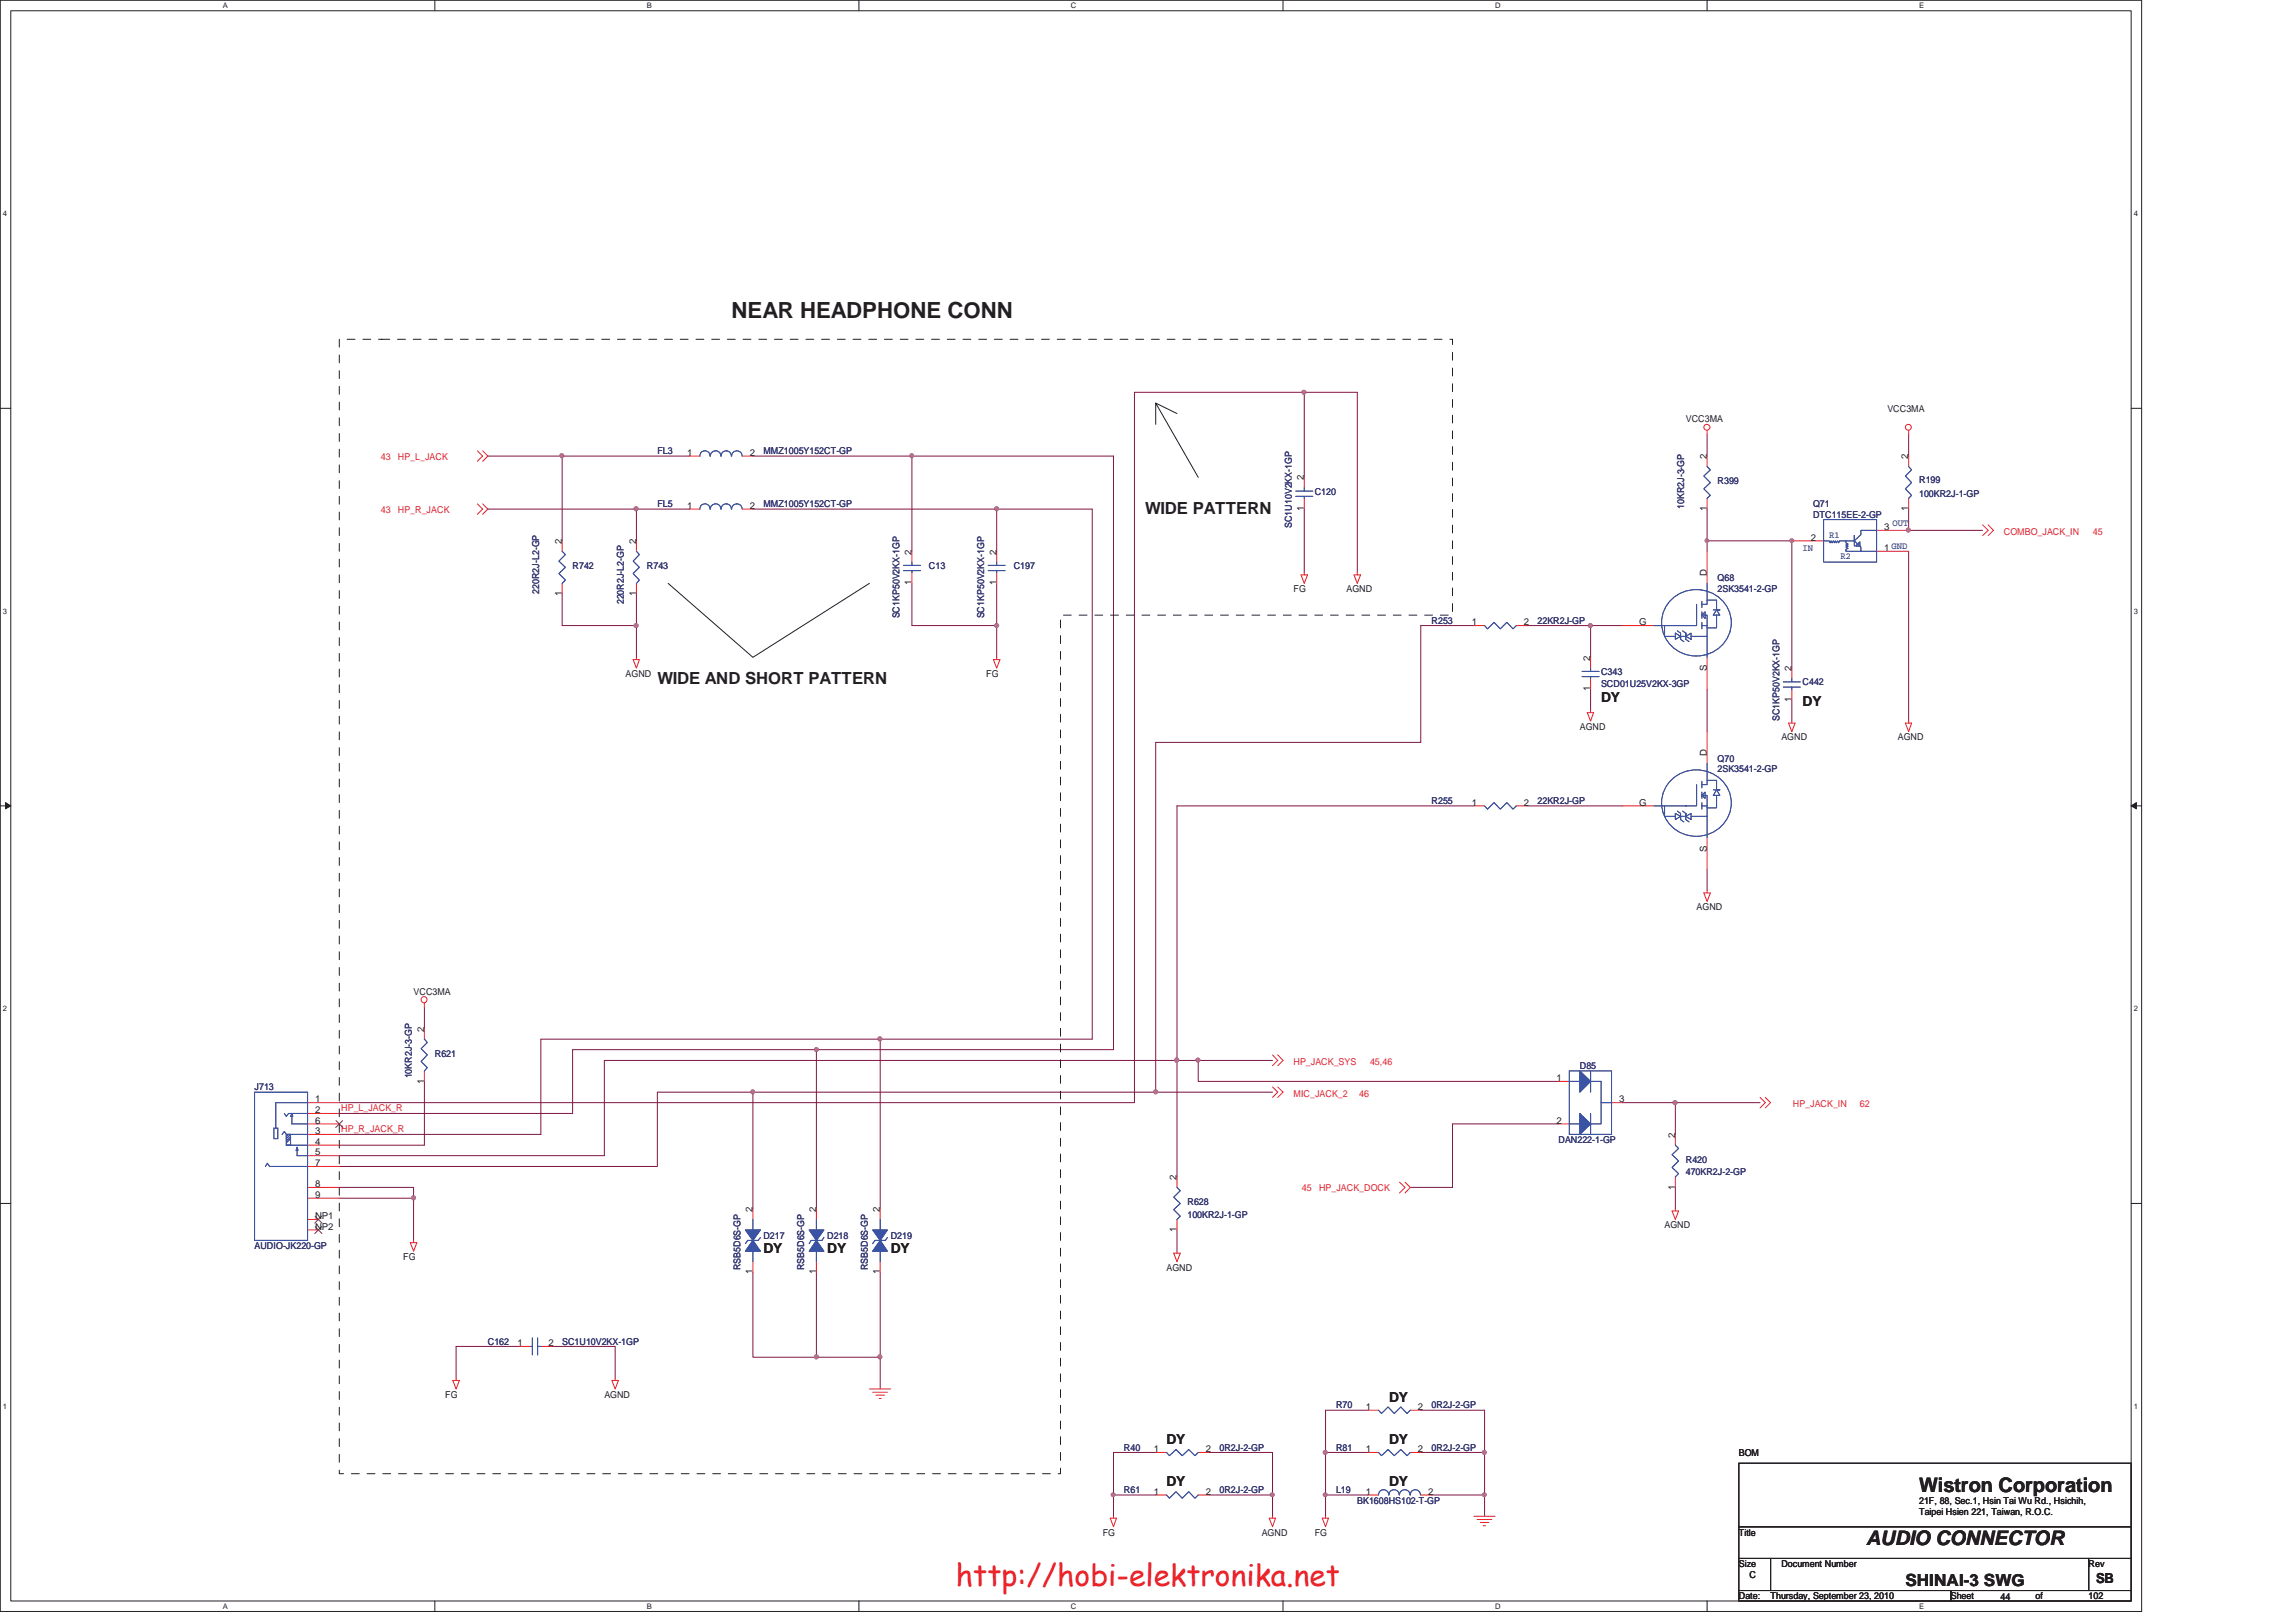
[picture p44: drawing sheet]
<svg xmlns="http://www.w3.org/2000/svg" width="297mm" height="210mm" viewBox="0 0 297 210" stroke-linecap="round" stroke-linejoin="round" font-family="sans-serif">
<defs><g id="words">
<text font-size="3.9" fill="#ed2024" x="123.7" y="205.2">http://hobi-elektronika.net</text>
<text font-size="2.9" fill="#231f20" x="94.7" y="41.1">NEAR HEADPHONE CONN</text>
<g font-size="2.6" fill="#231f20">
<text x="248.3" y="193.1">Wistron Corporation</text>
<text x="241.4" y="199.9">AUDIO CONNECTOR</text>
</g>
<g font-size="2.2" fill="#231f20">
<text x="148.2" y="66.5">WIDE PATTERN</text>
<text x="85" y="88.5">WIDE AND SHORT PATTERN</text>
<text x="246.5" y="205.2">SHINAI-3 SWG</text>
</g>
<g font-size="1.8" fill="#231f20">
<text x="207.1" y="90.8">DY</text>
<text x="233.2" y="91.4">DY</text>
<text x="98.8" y="162.1">DY</text>
<text x="107" y="162.1">DY</text>
<text x="115.2" y="162.1">DY</text>
<text x="179.7" y="181.4">DY</text>
<text x="150.9" y="186.9">DY</text>
<text x="179.7" y="186.9">DY</text>
<text x="150.9" y="192.3">DY</text>
<text x="179.7" y="192.3">DY</text>
<text x="271.2" y="204.8">SB</text>
</g>
<g font-size="1.2" fill="#231f20">
<text x="244.2" y="53.3">VCC3MA</text>
<text x="88.9" y="59">1</text>
<text x="97" y="59">2</text>
<text x="218.1" y="54.6">VCC3MA</text>
<text x="220.8" y="59.4" transform="rotate(-90 220.8 59.4)">2</text>
<text x="246.9" y="59.4" transform="rotate(-90 246.9 59.4)">2</text>
<text x="88.9" y="65.8">1</text>
<text x="97" y="65.8">2</text>
<text x="168.7" y="62.1" transform="rotate(-90 168.7 62.1)">2</text>
<text x="72.7" y="70.4" transform="rotate(-90 72.7 70.4)">2</text>
<text x="82.3" y="70.4" transform="rotate(-90 82.3 70.4)">2</text>
<text x="117.9" y="71.8" transform="rotate(-90 117.9 71.8)">2</text>
<text x="128.9" y="71.8" transform="rotate(-90 128.9 71.8)">2</text>
<text x="168.7" y="66.1" transform="rotate(-90 168.7 66.1)">1</text>
<text x="220.8" y="66.1" transform="rotate(-90 220.8 66.1)">1</text>
<text x="234.3" y="69.9">2</text>
<text x="243.8" y="71.3">1 GND</text>
<text x="243.8" y="68.6">3</text>
<text x="246.9" y="66.1" transform="rotate(-90 246.9 66.1)">1</text>
<text x="72.7" y="77.1" transform="rotate(-90 72.7 77.1)">1</text>
<text x="82.3" y="77.1" transform="rotate(-90 82.3 77.1)">1</text>
<text x="117.9" y="75.7" transform="rotate(-90 117.9 75.7)">1</text>
<text x="128.9" y="75.7" transform="rotate(-90 128.9 75.7)">1</text>
<text x="167.3" y="76.6">FG</text>
<text x="174.2" y="76.6">AGND</text>
<text x="220.8" y="74.5" transform="rotate(-90 220.8 74.5)">D</text>
<text x="190.4" y="80.9">1</text>
<text x="197.1" y="80.9">2</text>
<text x="212" y="80.9">G</text>
<text x="80.9" y="87.6">AGND</text>
<text x="127.6" y="87.6">FG</text>
<text x="205.7" y="89.4" transform="rotate(-90 205.7 89.4)">1</text>
<text x="205.7" y="85.5" transform="rotate(-90 205.7 85.5)">2</text>
<text x="220.8" y="86.9" transform="rotate(-90 220.8 86.9)">S</text>
<text x="231.8" y="86.8" transform="rotate(-90 231.8 86.8)">2</text>
<text x="204.4" y="94.4">AGND</text>
<text x="230.5" y="95.8">AGND</text>
<text x="231.8" y="90.8" transform="rotate(-90 231.8 90.8)">1</text>
<text x="245.5" y="95.8">AGND</text>
<text x="220.8" y="97.8" transform="rotate(-90 220.8 97.8)">D</text>
<text x="190.4" y="104.2">1</text>
<text x="197.1" y="104.2">2</text>
<text x="212" y="104.2">G</text>
<text x="220.8" y="110.2" transform="rotate(-90 220.8 110.2)">S</text>
<text x="219.5" y="117.8">AGND</text>
<text x="53.5" y="128.7">VCC3MA</text>
<text x="54.9" y="133.5" transform="rotate(-90 54.9 133.5)">2</text>
<text x="40.8" y="142.6">1</text>
<text x="54.9" y="140.2" transform="rotate(-90 54.9 140.2)">1</text>
<text x="201.4" y="139.9">1</text>
<text x="209.5" y="142.6">3</text>
<text x="40.8" y="144">2</text>
<text x="40.8" y="146.7">3</text>
<text x="40.8" y="148.1">4</text>
<text x="40.8" y="149.5">5</text>
<text x="40.8" y="145.4">6</text>
<text x="201.4" y="145.4">2</text>
<text x="216.7" y="147.2" transform="rotate(-90 216.7 147.2)">2</text>
<text x="40.8" y="150.9">7</text>
<text x="40.8" y="153.6">8</text>
<text x="40.8" y="155">9</text>
<text x="152.2" y="152.7" transform="rotate(-90 152.2 152.7)">2</text>
<text x="216.7" y="153.9" transform="rotate(-90 216.7 153.9)">1</text>
<text x="40.8" y="157.7">NP1</text>
<text x="40.8" y="159.1">NP2</text>
<text x="97.4" y="156.8" transform="rotate(-90 97.4 156.8)">2</text>
<text x="105.6" y="156.8" transform="rotate(-90 105.6 156.8)">2</text>
<text x="113.8" y="156.8" transform="rotate(-90 113.8 156.8)">2</text>
<text x="152.2" y="159.4" transform="rotate(-90 152.2 159.4)">1</text>
<text x="215.3" y="158.9">AGND</text>
<text x="52.2" y="163">FG</text>
<text x="97.4" y="164.9" transform="rotate(-90 97.4 164.9)">1</text>
<text x="105.6" y="164.9" transform="rotate(-90 105.6 164.9)">1</text>
<text x="113.8" y="164.9" transform="rotate(-90 113.8 164.9)">1</text>
<text x="150.9" y="164.4">AGND</text>
<text x="67" y="174.2">1</text>
<text x="70.9" y="174.2">2</text>
<text x="57.6" y="180.8">FG</text>
<text x="78.2" y="180.8">AGND</text>
<text x="176.7" y="182.4">1</text>
<text x="183.4" y="182.4">2</text>
<text x="149.3" y="187.9">1</text>
<text x="156" y="187.9">2</text>
<text x="176.7" y="187.9">1</text>
<text x="183.4" y="187.9">2</text>
<text x="225" y="188.4">BOM</text>
<text x="149.3" y="193.4">1</text>
<text x="156" y="193.4">2</text>
<text x="176.7" y="193.4">1</text>
<text x="184.8" y="193.4">2</text>
<text x="248.3" y="194.6">21F, 88, Sec.1, Hsin Tai Wu Rd., Hsichih,</text>
<text x="248.3" y="196">Taipei Hsien 221, Taiwan, R.O.C.</text>
<text x="142.7" y="198.7">FG</text>
<text x="163.2" y="198.7">AGND</text>
<text x="170.1" y="198.7">FG</text>
<text x="225" y="198.7">Title</text>
<text x="225" y="202.8">Size</text>
<text x="230.5" y="202.8">Document Number</text>
<text x="270.2" y="202.8">Rev</text>
<text x="225" y="206.9">Date:</text>
<text x="226.4" y="204.2">C</text>
<text x="229.1" y="206.9">Thursday, September 23, 2010</text>
<text x="252.4" y="206.9">Sheet</text>
<text x="258.8" y="207">44</text>
<text x="263.4" y="206.9">of</text>
<text x="270.2" y="206.9">102</text>
</g>
<g font-size="1.2" fill="#ec2426">
<text x="49.3" y="59.5">43</text>
<text x="51.5" y="59.5">HP_L_JACK</text>
<text x="49.3" y="66.3">43</text>
<text x="51.5" y="66.3">HP_R_JACK</text>
<text x="259.2" y="69.2">COMBO_JACK_IN</text>
<text x="270.8" y="69.2">45</text>
<text x="167.3" y="137.8">HP_JACK_SYS</text>
<text x="177.2" y="137.8">45,46</text>
<text x="44.2" y="143.8">HP_L_JACK_R</text>
<text x="167.3" y="141.9">MIC_JACK_2</text>
<text x="175.8" y="141.9">46</text>
<text x="231.9" y="143.3">HP_JACK_IN</text>
<text x="240.6" y="143.3">62</text>
<text x="44.2" y="146.5">HP_R_JACK_R</text>
<text x="168.4" y="154.1">45</text>
<text x="170.6" y="154.1">HP_JACK_DOCK</text>
</g>
<g font-size="1.2" fill="#2d2d72">
<text x="85" y="58.8">FL3</text>
<text x="98.8" y="58.8">MMZ1005Y152CT-GP</text>
<text x="85" y="65.6">FL5</text>
<text x="98.8" y="65.6">MMZ1005Y152CT-GP</text>
<text x="170.1" y="64">C120</text>
<text x="217.9" y="65.9" transform="rotate(-90 217.9 65.9)">10KR2J-3-GP</text>
<text x="222.2" y="62.6">R399</text>
<text x="234.6" y="65.6">Q71</text>
<text x="248.3" y="62.5">R199</text>
<text x="248.3" y="64.3">100KR2J-1-GP</text>
<text x="167.1" y="68.3" transform="rotate(-90 167.1 68.3)">SC1U10V2KX-1GP</text>
<text x="234.6" y="67">DTC115EE-2-GP</text>
<text x="69.8" y="76.8" transform="rotate(-90 69.8 76.8)">220R2J-L2-GP</text>
<text x="74.1" y="73.6">R742</text>
<text x="83.7" y="73.6">R743</text>
<text x="120.2" y="73.6">C13</text>
<text x="131.1" y="73.6">C197</text>
<text x="222.2" y="75.2">Q68</text>
<text x="222.2" y="76.6">2SK3541-2-GP</text>
<text x="80.7" y="78.2" transform="rotate(-90 80.7 78.2)">220R2J-L2-GP</text>
<text x="116.4" y="80" transform="rotate(-90 116.4 80)">SC1KP50V2KX-1GP</text>
<text x="127.3" y="80" transform="rotate(-90 127.3 80)">SC1KP50V2KX-1GP</text>
<text x="185.2" y="80.7">R253</text>
<text x="198.9" y="80.7">22KR2J-GP</text>
<text x="207.1" y="87.3">C343</text>
<text x="207.1" y="88.9">SCD01U25V2KX-3GP</text>
<text x="233.2" y="88.7">C442</text>
<text x="230.2" y="93.3" transform="rotate(-90 230.2 93.3)">SC1KP50V2KX-1GP</text>
<text x="222.2" y="98.5">Q70</text>
<text x="222.2" y="99.9">2SK3541-2-GP</text>
<text x="185.2" y="104.1">R255</text>
<text x="198.9" y="104.1">22KR2J-GP</text>
<text x="56.3" y="136.7">R621</text>
<text x="32.9" y="141.1">J713</text>
<text x="53.3" y="139.5" transform="rotate(-90 53.3 139.5)">10KR2J-3-GP</text>
<text x="204.4" y="138.3">D85</text>
<text x="201.6" y="147.9">DAN222-1-GP</text>
<text x="153.6" y="155.9">R628</text>
<text x="218.1" y="150.4">R420</text>
<text x="218.1" y="152.1">470KR2J-2-GP</text>
<text x="32.9" y="161.6">AUDIO-JK220-GP</text>
<text x="98.8" y="160.3">D217</text>
<text x="107" y="160.3">D218</text>
<text x="115.2" y="160.3">D219</text>
<text x="153.6" y="157.5">100KR2J-1-GP</text>
<text x="95.8" y="164.3" transform="rotate(-90 95.8 164.3)">RSB5D6S-GP</text>
<text x="104.1" y="164.3" transform="rotate(-90 104.1 164.3)">RSB5D6S-GP</text>
<text x="112.3" y="164.3" transform="rotate(-90 112.3 164.3)">RSB5D6S-GP</text>
<text x="63.1" y="174">C162</text>
<text x="72.7" y="174">SC1U10V2KX-1GP</text>
<text x="172.8" y="182.2">R70</text>
<text x="185.2" y="182.2">0R2J-2-GP</text>
<text x="145.4" y="187.7">R40</text>
<text x="157.8" y="187.7">0R2J-2-GP</text>
<text x="172.8" y="187.7">R81</text>
<text x="185.2" y="187.7">0R2J-2-GP</text>
<text x="145.4" y="193.2">R61</text>
<text x="157.8" y="193.2">0R2J-2-GP</text>
<text x="172.8" y="193.2">L19</text>
<text x="175.6" y="194.6">BK1608HS102-T-GP</text>
</g>
<g font-size="1.2" fill="#3a53a4">
<text x="233.2" y="71.2">IN</text>
<text x="236.6" y="69.6">R1</text>
<text x="244.7" y="71">GND</text>
<text x="244.9" y="68.1">OUT</text>
<text x="238.1" y="72.3">R2</text>
</g>
<g font-size="1" fill="#231f20">
<text x="28.8" y="1.1">A</text>
<text x="83.7" y="1.1">B</text>
<text x="138.6" y="1.1">C</text>
<text x="193.4" y="1.1">D</text>
<text x="248.3" y="1.1">E</text>
<text x=".4" y="28">4</text>
<text x="276.1" y="28">4</text>
<text x=".4" y="79.4">3</text>
<text x="276.1" y="79.4">3</text>
<text x=".4" y="130.8">2</text>
<text x="276.1" y="130.8">2</text>
<text x=".4" y="182.3">1</text>
<text x="276.1" y="182.3">1</text>
<text x="28.8" y="208.1">A</text>
<text x="83.7" y="208.1">B</text>
<text x="138.6" y="208.1">C</text>
<text x="193.4" y="208.1">D</text>
<text x="248.3" y="208.1">E</text>
</g>
</g></defs>
<path d="M0 0h277.1v208.5h-277.1zM1.4 1.4h274.3v205.7h-274.3z" fill="none" stroke="#231f20" stroke-width=".13"/>
<g fill="#fff">
<path d="M28.8 .2h.7v1.1h-.7z"/>
<path d="M28.8 207.3h.7v1.1h-.7z"/>
</g>
<path d="M56.3 0v1.4M56.3 207.1v1.4" fill="none" stroke="#231f20" stroke-width=".13"/>
<g fill="#fff">
<path d="M83.7 .2h.6v1.1h-.6z"/>
<path d="M83.7 207.3h.6v1.1h-.6z"/>
</g>
<path d="M111.1 0v1.4M111.1 207.1v1.4" fill="none" stroke="#231f20" stroke-width=".13"/>
<g fill="#fff">
<path d="M138.6 .2h.7v1.1h-.7z"/>
<path d="M138.6 207.3h.7v1.1h-.7z"/>
</g>
<path d="M166 0v1.4M166 207.1v1.4" fill="none" stroke="#231f20" stroke-width=".13"/>
<g fill="#fff">
<path d="M193.4 .2h.7v1.1h-.7z"/>
<path d="M193.4 207.3h.7v1.1h-.7z"/>
</g>
<path d="M220.8 0v1.4M220.8 207.1v1.4" fill="none" stroke="#231f20" stroke-width=".13"/>
<g fill="#fff">
<path d="M248.3 .2h.6v1.1h-.6z"/>
<path d="M248.3 207.3h.6v1.1h-.6z"/>
<path d="M.4 27.1h.5v1.1h-.5z"/>
<path d="M276.1 27.1h.5v1.1h-.5z"/>
<path d="M.4 78.5h.5v1.1h-.5z"/>
<path d="M276.1 78.5h.5v1.1h-.5z"/>
</g>
<path d="M0 52.8h1.4M275.7 52.8h1.4" fill="none" stroke="#231f20" stroke-width=".13"/>
<g fill="#fff">
<path d="M.4 130h.5v1.1h-.5z"/>
<path d="M276.1 130h.5v1.1h-.5z"/>
</g>
<path d="M0 104.3h1.4M275.7 104.3h1.4" fill="none" stroke="#231f20" stroke-width=".13"/>
<path d="M.7 103.8l.7 .5-.7 .3z" fill="#231f20"/>
<path d="M.7 103.8l.7 .5-.7 .3z" fill="none" stroke="#231f20" stroke-width=".13"/>
<path d="M275.7 104.3l.7-.5v.8z" fill="#231f20"/>
<path d="M275.7 104.3l.7-.5v.8z" fill="none" stroke="#231f20" stroke-width=".13"/>
<g fill="#fff">
<path d="M.4 181.4h.5v1.1h-.5z"/>
<path d="M276.1 181.4h.5v1.1h-.5z"/>
</g>
<path d="M0 155.7h1.4M275.7 155.7h1.4" fill="none" stroke="#231f20" stroke-width=".13"/>
<path d="M97.4 141.3h52.1" fill="none" stroke="#7f1542" stroke-width=".13"/>
<path d="M97.2 141.1l.2-.1 .2 .1-.1 .3-.1 .1-.2-.1z" fill-rule="evenodd" fill="#b8529f"/>
<path d="M97.2 141.1l.2-.1 .2 .1-.1 .3-.1 .1-.2-.1z" fill="none" stroke="#b8529f" stroke-width=".13"/>
<path d="M82.3 65.9h6.9" fill="none" stroke="#7f1542" stroke-width=".13"/>
<circle cx="82.3" cy="65.8" r=".26" fill="#b8529f"/>
<circle cx="82.3" cy="65.8" r=".26" fill="none" stroke="#b8529f" stroke-width=".13"/>
<path d="M63.1 59h9.6v11M82.3 65.9v4.1" fill="none" stroke="#7f1542" stroke-width=".13"/>
<circle cx="72.7" cy="59" r=".26" fill="#b8529f"/>
<circle cx="72.7" cy="59" r=".26" fill="none" stroke="#b8529f" stroke-width=".13"/>
<path d="M128.9 65.9h12.4" fill="none" stroke="#7f1542" stroke-width=".13"/>
<circle cx="128.9" cy="65.8" r=".26" fill="#b8529f"/>
<circle cx="128.9" cy="65.8" r=".26" fill="none" stroke="#b8529f" stroke-width=".13"/>
<path d="M128.9 65.9v5.4M149.5 141.3h15.1" fill="none" stroke="#7f1542" stroke-width=".13"/>
<circle cx="149.5" cy="141.3" r=".26" fill="#b8529f"/>
<circle cx="149.5" cy="141.3" r=".26" fill="none" stroke="#b8529f" stroke-width=".13"/>
<path d="M118 59h26.1" fill="none" stroke="#7f1542" stroke-width=".13"/>
<path d="M117.8 58.8l.1-.1 .3 .1-.1 .3-.2 .1-.1-.1z" fill-rule="evenodd" fill="#b8529f"/>
<path d="M117.8 58.8l.1-.1 .3 .1-.1 .3-.2 .1-.1-.1z" fill="none" stroke="#b8529f" stroke-width=".13"/>
<path d="M118 59v12.3M72.7 76.8v4.1M149.5 96.1v45.2M78.2 137.2h74.1" fill="none" stroke="#7f1542" stroke-width=".13"/>
<path d="M152.1 137l.1-.1 .2 .1v.3l-.2 .1-.1-.1z" fill-rule="evenodd" fill="#b8529f"/>
<path d="M152.1 137l.1-.1 .2 .1v.3l-.2 .1-.1-.1z" fill="none" stroke="#b8529f" stroke-width=".13"/>
<path d="M152.3 137.2v15.1" fill="none" stroke="#7f1542" stroke-width=".13"/>
<path d="M152.1 137l.1-.1 .2 .1v.3l-.2 .1-.1-.1z" fill-rule="evenodd" fill="#b8529f"/>
<path d="M152.1 137l.1-.1 .2 .1v.3l-.2 .1-.1-.1z" fill="none" stroke="#b8529f" stroke-width=".13"/>
<path d="M72.7 80.9h9.6" fill="none" stroke="#7f1542" stroke-width=".13"/>
<circle cx="82.3" cy="80.9" r=".26" fill="#b8529f"/>
<circle cx="82.3" cy="80.9" r=".26" fill="none" stroke="#b8529f" stroke-width=".13"/>
<path d="M118 75.5v5.4h10.9M82.3 80.9v4.1" fill="none" stroke="#7f1542" stroke-width=".13"/>
<circle cx="128.9" cy="80.9" r=".26" fill="#b8529f"/>
<circle cx="128.9" cy="80.9" r=".26" fill="none" stroke="#b8529f" stroke-width=".13"/>
<path d="M168.7 50.8v11M168.7 65.9v8.2M128.9 80.9v4.1M54.9 130.3v2.8M152.3 159.1v2.8" fill="none" stroke="#7f1542" stroke-width=".13"/>
<circle cx="168.7" cy="50.8" r=".26" fill="#b8529f"/>
<circle cx="168.7" cy="50.8" r=".26" fill="none" stroke="#b8529f" stroke-width=".13"/>
<path d="M72.7 59h16.5M144.1 59v76.8M175.6 50.8h-28.8M82.3 76.8v4.1M128.9 75.5v5.4M141.3 65.9v68.5M155 137.2h9.6" fill="none" stroke="#7f1542" stroke-width=".13"/>
<circle cx="155" cy="137.2" r=".26" fill="#b8529f"/>
<circle cx="155" cy="137.2" r=".26" fill="none" stroke="#b8529f" stroke-width=".13"/>
<path d="M97.4 59h20.6M63.1 65.9h19.2M97.4 65.9h31.5M152.3 104.3v32.9M105.6 135.8h38.5" fill="none" stroke="#7f1542" stroke-width=".13"/>
<circle cx="105.6" cy="135.8" r=".26" fill="#b8529f"/>
<circle cx="105.6" cy="135.8" r=".26" fill="none" stroke="#b8529f" stroke-width=".13"/>
<path d="M246.9 68.6h9.6M205.8 80.9v4.1M220.8 89.2v5.5M220.8 112.5v2.7" fill="none" stroke="#7f1542" stroke-width=".13"/>
<circle cx="205.7" cy="80.9" r=".26" fill="#b8529f"/>
<circle cx="205.7" cy="80.9" r=".26" fill="none" stroke="#b8529f" stroke-width=".13"/>
<path d="M220.8 70v1.3M183.8 80.9h6.9M197.5 80.9h12.4M205.8 89.2v2.7M152.3 104.3h38.4M197.5 104.3h12.4" fill="none" stroke="#7f1542" stroke-width=".13"/>
<path d="M220.7 69.8h.3l.1 .1-.1 .2-.2 .1-.1-.1z" fill-rule="evenodd" fill="#b8529f"/>
<path d="M220.7 69.8h.3l.1 .1-.1 .2-.2 .1-.1-.1z" fill="none" stroke="#b8529f" stroke-width=".13"/>
<path d="M220.8 65.9v4.1h11v16.4M231.8 90.5v2.8" fill="none" stroke="#7f1542" stroke-width=".13"/>
<circle cx="231.8" cy="69.9" r=".25" fill="#b8529f"/>
<circle cx="231.8" cy="69.9" r=".25" fill="none" stroke="#b8529f" stroke-width=".13"/>
<path d="M246.9 65.9v2.7M246.9 71.3v22" fill="none" stroke="#7f1542" stroke-width=".13"/>
<circle cx="246.9" cy="68.6" r=".26" fill="#b8529f"/>
<circle cx="246.9" cy="68.6" r=".26" fill="none" stroke="#b8529f" stroke-width=".13"/>
<path d="M220.8 56.3v2.7M246.9 56.3v2.7M183.8 80.9v15.2h-34.3M155 139.9h46.6M43.9 146.8h26.1M182.5 153.6h5.4M216.7 142.7v4.1M67.2 174.2h-8.2v4.1M71.3 174.2h8.3v4.1" fill="none" stroke="#7f1542" stroke-width=".13"/>
<circle cx="216.7" cy="142.7" r=".26" fill="#b8529f"/>
<circle cx="216.7" cy="142.7" r=".26" fill="none" stroke="#b8529f" stroke-width=".13"/>
<path d="M152.3 137.2h2.7v2.7M209.9 142.7h17.8M216.7 153.6v2.8" fill="none" stroke="#7f1542" stroke-width=".13"/>
<path d="M152.1 137l.1-.1 .2 .1v.3l-.2 .1-.1-.1z" fill-rule="evenodd" fill="#b8529f"/>
<path d="M152.1 137l.1-.1 .2 .1v.3l-.2 .1-.1-.1z" fill="none" stroke="#b8529f" stroke-width=".13"/>
<path d="M146.8 50.8v91.9M53.5 153.6v1.4h-9.6M201.6 145.4h-13.7v8.2" fill="none" stroke="#7f1542" stroke-width=".13"/>
<circle cx="53.5" cy="155" r=".26" fill="#b8529f"/>
<circle cx="53.5" cy="155" r=".26" fill="none" stroke="#b8529f" stroke-width=".13"/>
<path d="M70 134.4v12.4M113.9 134.4h27.4M43.9 153.6h9.6" fill="none" stroke="#7f1542" stroke-width=".13"/>
<circle cx="113.8" cy="134.4" r=".26" fill="#b8529f"/>
<circle cx="113.8" cy="134.4" r=".26" fill="none" stroke="#b8529f" stroke-width=".13"/>
<path d="M70 134.4h43.9v22M74.1 135.8h31.5v20.6M85 141.3h12.4v15.1M97.4 164.6v11h8.2" fill="none" stroke="#7f1542" stroke-width=".13"/>
<circle cx="105.6" cy="175.6" r=".26" fill="#b8529f"/>
<circle cx="105.6" cy="175.6" r=".26" fill="none" stroke="#b8529f" stroke-width=".13"/>
<path d="M105.6 164.6v11M113.9 164.6v11" fill="none" stroke="#7f1542" stroke-width=".13"/>
<circle cx="113.8" cy="175.6" r=".26" fill="#b8529f"/>
<circle cx="113.8" cy="175.6" r=".26" fill="none" stroke="#b8529f" stroke-width=".13"/>
<path d="M175.6 50.8v23.3M54.9 139.9v8.3h-11M74.1 135.8v8.3h-30.2M78.2 137.2v12.3h-34.3M43.9 142.7h102.9M53.5 155v5.5M85 141.3v9.6h-41.1M105.6 175.6h8.3v4.1M171.5 182.5v5.4M171.5 193.4h5.4" fill="none" stroke="#7f1542" stroke-width=".13"/>
<circle cx="171.4" cy="193.4" r=".25" fill="#b8529f"/>
<circle cx="171.4" cy="193.4" r=".25" fill="none" stroke="#b8529f" stroke-width=".13"/>
<path d="M149.5 193.4h-5.4v2.8M171.5 193.4v2.8" fill="none" stroke="#7f1542" stroke-width=".13"/>
<circle cx="144" cy="193.4" r=".25" fill="#b8529f"/>
<circle cx="144" cy="193.4" r=".25" fill="none" stroke="#b8529f" stroke-width=".13"/>
<path d="M185.2 193.4h6.9v2.8" fill="none" stroke="#7f1542" stroke-width=".13"/>
<circle cx="192" cy="193.4" r=".25" fill="#b8529f"/>
<circle cx="192" cy="193.4" r=".25" fill="none" stroke="#b8529f" stroke-width=".13"/>
<path d="M156.4 187.9h8.2M171.5 187.9h5.4" fill="none" stroke="#7f1542" stroke-width=".13"/>
<circle cx="171.4" cy="187.9" r=".26" fill="#b8529f"/>
<circle cx="171.4" cy="187.9" r=".26" fill="none" stroke="#b8529f" stroke-width=".13"/>
<path d="M149.5 187.9h-5.4v5.5M164.6 187.9v5.5M171.5 187.9v5.5M183.8 187.9h8.3M192.1 182.5v10.9" fill="none" stroke="#7f1542" stroke-width=".13"/>
<circle cx="192" cy="187.9" r=".26" fill="#b8529f"/>
<circle cx="192" cy="187.9" r=".26" fill="none" stroke="#b8529f" stroke-width=".13"/>
<path d="M164.6 193.4v2.8" fill="none" stroke="#7f1542" stroke-width=".13"/>
<circle cx="164.6" cy="193.4" r=".25" fill="#b8529f"/>
<circle cx="164.6" cy="193.4" r=".25" fill="none" stroke="#b8529f" stroke-width=".13"/>
<path d="M156.4 193.4h8.2M171.5 182.5h5.4M183.8 182.5h8.3" fill="none" stroke="#7f1542" stroke-width=".13"/>
<g fill="none" stroke="#ec2426" stroke-width=".13">
<path d="M61.8 58.3l.6 .7-.6 .7M62.4 58.3l.7 .7-.7 .7M89.2 59h1.3M96.1 59h1.3M220.8 55.7v.6M220.8 59v1.4M246.9 55.7v.6M246.9 59v1.4M61.8 65.2l.6 .7-.6 .6M62.4 65.2l.7 .7-.7 .6M72.7 70v1.3M72.7 75.5v1.3"/>
<path d="M82.3 70v1.3M82.3 75.5v1.3M89.2 65.9h1.3M96.1 65.9h1.3M118 71.3v1.4M118 74.1v1.4M128.9 71.3v1.4M128.9 74.1v1.4M168.3 74.4h.9l-.5 1.1zM168.7 61.8v1.3M168.7 64.5v1.4M168.7 74.1v.3"/>
<path d="M175.2 74.4h.8l-.4 1.1zM175.6 74.1v.3M220.8 64.5v1.4M220.8 71.3v4.2M246.9 64.5v1.4M256.5 67.9l.7 .7-.7 .7M257.2 67.9l.7 .7-.7 .7M81.9 85.3h.8l-.4 1.1zM82.3 85v.3M128.5 85.3h.9l-.5 1.1zM128.9 85v.3M190.7 80.9h1.4"/>
<path d="M196.2 80.9h1.3M205.4 92.2h.8l-.4 1.1zM205.8 85v1.4M205.8 87.8v1.4M205.8 91.9v.3M209.9 80.9h4.1M220.8 85v4.2M220.8 94.7v4.1M231.4 93.6h.8l-.4 1.1zM231.8 86.4v1.4M231.8 89.2v1.3M231.8 93.3v.3"/>
<path d="M246.5 93.6h.8l-.4 1.1zM246.9 93.3v.3M190.7 104.3h1.4M196.2 104.3h1.3M209.9 104.3h4.1M220.4 115.5h.9l-.5 1.1zM220.8 108.4v4.1M220.8 115.2v.3M54.9 129.8v.5M164.6 136.5l.7 .7-.7 .7M165.3 136.5l.7 .7-.7 .7M39.8 142.7h4.1"/>
<path d="M39.8 144.1h4.1M39.8 146.8h4.1M39.8 148.2h4.1M39.8 149.5h4.1M39.8 145.4h4.1M39.8 150.9h4.1M39.8 153.6h4.1M39.8 155h4.1M39.8 157.8h1.4M39.8 159.1h1.4M105.6 156.4v1.4M164.6 140.6l.7 .7-.7 .7"/>
<path d="M165.3 140.6l.7 .7-.7 .7M181.1 152.9l.7 .7-.7 .7M181.8 152.9l.7 .7-.7 .7M216.3 156.7h.9l-.5 1.1zM216.7 156.4v.3M227.7 142l.7 .7-.7 .6M228.4 142l.7 .7-.7 .6M53.1 160.8h.8l-.4 1.1zM53.5 160.5v.3M58.6 178.6h.8l-.4 1.1zM59 178.3v.3M67.2 174.2h1.4"/>
<path d="M70 174.2h1.3M79.2 178.6h.8l-.4 1.1zM79.6 178.3v.3M105.6 163.2v1.4M112.5 179.7h2.7M151.8 162.1h.9l-.4 1.1zM152.3 161.9v.2M112.9 180.1h1.9M113.3 180.5h1.1M113.7 180.9h.3M143.6 196.4h.8l-.3 1.1zM144.1 196.2v.2"/>
<path d="M149.5 193.4h1.4M155 193.4h1.4M164.2 196.4h.8l-.4 1.1zM164.6 196.2v.2M171.1 196.4h.8l-.4 1.1zM171.5 196.2v.2M176.9 187.9h1.4M182.5 187.9h1.3M190.7 196.2h2.7M191.1 196.6h1.9M191.5 197h1.1M191.9 197.4h.3"/>
<circle cx="220.8" cy="55.3" r=".39"/>
<circle cx="246.9" cy="55.3" r=".38"/>
<circle cx="54.9" cy="129.3" r=".39"/>
</g>
<path d="M149.5 52.2l2.8 1.3M149.5 54.9v-2.7l5.5 9.6M86.4 75.5l11 9.5 15.1-9.5M225 189.3h50.7v8.2h-50.7zM225 197.5h50.7v4.1h-50.7zM225 201.6h4.1v4.2h-4.1zM225 205.8h27.4v1.3h-27.4zM229.1 201.6h41.1v4.2h-41.1zM252.4 205.8h23.3v1.3h-23.3zM270.2 201.6h5.5v4.2h-5.5z" fill="none" stroke="#231f20" stroke-width=".13"/>
<path d="M43.9 43.9h144v35.7h-50.7v111.1h-93.3z" fill="none" stroke="#231f20" stroke-width=".13" stroke-dasharray="1 1 1 1 1 1 1 1"/>
<g fill="none" stroke="#3a53a4" stroke-width=".13">
<path d="M91.9 59a.66 .66 0 0 0-.7-.7 .66 .66 0 0 0-.7 .7M93.3 59a.68 .68 0 0 0-.7-.7 .68 .68 0 0 0-.7 .7M94.6 59a.66 .66 0 0 0-.6-.7 .66 .66 0 0 0-.7 .7M96 59a.68 .68 0 0 0-.7-.7 .68 .68 0 0 0-.6 .7M72.7 71.3l.4 .5-.8 .8 .8 .8-.8 .8 .8 .9-.4 .4M82.3 71.3l.4 .5-.8 .8 .8 .8-.8 .8 .8 .9-.4 .4M91.9 65.9a.66 .66 0 0 0-.7-.7 .66 .66 0 0 0-.7 .7M93.3 65.9a.68 .68 0 0 0-.7-.7 .68 .68 0 0 0-.7 .7M94.6 65.9a.66 .66 0 0 0-.6-.7 .66 .66 0 0 0-.7 .7M96 65.9a.68 .68 0 0 0-.7-.7 .68 .68 0 0 0-.6 .7M116.9 73.1h2.2M116.9 73.8h2.2"/>
<path d="M118 72.7v.4M118 73.8v.3M127.8 73.1h2.2M127.8 73.8h2.2M128.9 72.7v.4M128.9 73.8v.3M167.6 63.5h2.2M167.6 64.2h2.2M168.7 63.1v.4M168.7 64.2v.3M216 77.8a4.6 4.6 0 0 1 4.9-1.3 4.6 4.6 0 0 1 3.1 4.1 4.5 4.5 0 0 1-4.5 4.3 4.5 4.5 0 0 1-4.5-4.3 4.1 4.1 0 0 1 1-2.8zM219.5 78.2v2.7h-1.4"/>
<path d="M220.2 79.6h.6v1.3M220.2 79.6l.4-.4v.8zM220.2 77.8v.8M220.2 79.2v.8M220.8 77.6h1.3v1.3h.4h-.8M220.8 75.5v2.7h-.6M220.8 60.4l.5 .4-.9 .8 .9 .8-.9 .8 .9 .9-.5 .4M222.1 78.9l.4 .7h-.8zM222.1 79.6v1.6h-1.3M246.9 60.4l.4 .4-.8 .8 .8 .8-.8 .8 .8 .9-.4 .4M192.1 80.9l.3 .5 .9-.9 .8 .9 .8-.9 .8 .9 .5-.5M204.7 86.9h2.2"/>
<path d="M204.7 87.5h2.2M205.8 86.4v.5M205.8 87.5v.3M214 80.9h4.2M215.3 80.9v1.4h1.4M216.7 81.9l.7 .4-.7 .4zM217 81.6l.4 .3v.8v-.4h.7v-.4v.8l.4 .3M217.4 82.7l.4 .3M217.7 81.6l.4 .3M218.1 82.3l.7-.4v.8zM218.8 82.3h2M220.2 80.9h.6v4.1"/>
<path d="M220.2 80.5v.9M220.8 98.8v2.7h-.6M230.7 88.2h2.2M230.7 88.9h2.2M231.8 87.8v.4M231.8 88.9v.3M192.1 104.3l.3 .4 .9-.9 .8 .9 .8-.9 .8 .9 .5-.4M214 104.3h4.2M215.3 104.3v1.3h1.4M216 101.1a4.6 4.6 0 0 1 4.9-1.3 4.6 4.6 0 0 1 3.1 4.1 4.5 4.5 0 0 1-4.5 4.3 4.5 4.5 0 0 1-4.5-4.3 4.1 4.1 0 0 1 1-2.8zM216.7 105.2l.7 .4-.7 .4zM217 104.9l.4 .3v.8v-.4h.7v-.4v.8l.4 .3"/>
<path d="M217.4 106l.4 .3M217.7 104.9l.4 .3M218.1 105.6l.7-.4v.8zM218.8 105.6h2M219.5 101.5v2.8h-1.4M220.2 104.3h.6v4.1M220.2 102.9h.6v1.4M220.2 102.9l.4-.4v.8zM220.2 101.1v.8M220.2 102.5v.8M220.2 103.8v.9M220.8 101h1.3v1.2h.4h-.8"/>
<path d="M222.1 102.2l.4 .7h-.8zM222.1 102.9v1.6h-1.3M32.9 141.3h6.9v19.2h-6.9zM34.3 150.9l.3-.4 .3 .4h4.9M35.4 146h.5v1.3h-.5zM36.5 146.8l.3-.4 .2 .4h2.8M36.8 144.1l.2 .3 .3-.3h2.5M37 146.8h.6v1.4h-.6zM37 148.2h2.8M37.3 146.8l-.3 .3M37.6 147.1l-.6 .5M37.6 146.8l-.6 .5"/>
<path d="M37.6 147.3l-.6 .6M37.8 144.1l.1 .3h-.3zM37.8 144.4v1h2M38.4 148.4l.2 .4h-.3zM38.4 148.8v.7h1.4M39.8 142.7h-4.1v3.3M105.6 157.8v1.3M68.6 174.2h.3M68.9 173.1v2.2M69.6 174.2h.4M69.6 173.1v2.2M104.9 160.5h1.4"/>
<path d="M105.6 161.9v1.3M150.9 193.4l.4 .4 .8-.8 .8 .8 .9-.8 .8 .8 .4-.4M178.3 187.9l.4 .4 .9-.8 .8 .8 .8-.8 .8 .8 .5-.4"/>
</g>
<path d="M40.8 157.3l.9 .9M40.8 158.7l.9 .9M41.6 157.3l-.9 .9M41.6 158.7l-.9 .9M43.5 145l.9 .9M44.3 145l-.9 .9" fill="none" stroke="#7f431c" stroke-width=".13"/>
<path d="M105.6 160.5l1 1.4h-1.9z" fill="#3a53a4"/>
<path d="M104.9 160.5l-.2 .4M105.6 160.5l1 1.4h-1.9zM106.6 160.1l-.3 .4" fill="none" stroke="#3a53a4" stroke-width=".13"/>
<path d="M104.7 159.1h1.9l-1 1.4z" fill="#3a53a4"/>
<path d="M104.7 159.1h1.9l-1 1.4zM105.6 157.8v1.3M104.9 160.5h1.4M105.6 161.9v1.3" fill="none" stroke="#3a53a4" stroke-width=".13"/>
<path d="M105.6 160.5l1 1.4h-1.9z" fill="#3a53a4"/>
<path d="M104.9 160.5l-.2 .4M105.6 160.5l1 1.4h-1.9zM106.6 160.1l-.3 .4" fill="none" stroke="#3a53a4" stroke-width=".13"/>
<path d="M104.7 159.1h1.9l-1 1.4z" fill="#3a53a4"/>
<path d="M104.7 159.1h1.9l-1 1.4z" fill="none" stroke="#3a53a4" stroke-width=".13"/>
<path d="M201.6 139.9h1.4M201.6 145.4h1.4M208.5 142.7h1.4" fill="none" stroke="#ec2426" stroke-width=".13"/>
<path d="M204.4 138.6l1.4 1.3-1.4 1.4z" fill="#3a53a4"/>
<path d="M203 138.6h5.5v8.2h-5.5zM203 139.9h1.4M204.4 138.6l1.4 1.3-1.4 1.4zM205.8 139.9h1.3v5.5h-1.3M205.8 138.6v2.7M203 145.4h1.4M205.8 144.1v2.7M207.1 142.7h1.4" fill="none" stroke="#3a53a4" stroke-width=".13"/>
<path d="M204.4 144.1l1.4 1.3-1.4 1.4z" fill="#3a53a4"/>
<path d="M204.4 144.1l1.4 1.3-1.4 1.4z" fill="none" stroke="#3a53a4" stroke-width=".13"/>
<path d="M204.4 138.6l1.4 1.3-1.4 1.4z" fill="#3a53a4"/>
<path d="M203 138.6h5.5v8.2h-5.5zM203 139.9h1.4M204.4 138.6l1.4 1.3-1.4 1.4zM205.8 139.9h1.3v5.5h-1.3M205.8 138.6v2.7M203 145.4h1.4M205.8 144.1v2.7M207.1 142.7h1.4" fill="none" stroke="#3a53a4" stroke-width=".13"/>
<path d="M204.4 144.1l1.4 1.3-1.4 1.4z" fill="#3a53a4"/>
<g fill="none" stroke="#3a53a4" stroke-width=".13">
<path d="M235.9 70h.7l.2 .2 .1-.2 .1 .2 .2-.2 .1 .2 .1-.2 .2 .2 .1-.2 .2 .2 .1-.2h1.9v-.7v1.4M235.9 67.2h6.9v5.5h-6.9zM238.8 70v.2l.3 .2-.3 .1 .3 .2-.3 .1 .3 .1-.3 .2v.2h1.9M240.1 70.7l.5-.6v.6zM242.8 68.6h-2.1v.6l-.8 .8 .8 .8v.5h2.1M54.9 134.4l.4 .5-.8 .8 .8 .8-.8 .8 .8 .8-.4 .5M97.4 157.8v1.3M204.4 144.1l1.4 1.3-1.4 1.4zM96.7 160.5h1.4M97.4 161.9v1.3M179.7 193.4a.66 .66 0 0 0-.7-.7 .66 .66 0 0 0-.7 .7M181 193.4a.66 .66 0 0 0-.6-.7 .66 .66 0 0 0-.7 .7"/>
<path d="M182.4 193.4a.68 .68 0 0 0-.7-.7 .68 .68 0 0 0-.6 .7M183.8 193.4a.66 .66 0 0 0-.7-.7 .66 .66 0 0 0-.6 .7"/>
</g>
<path d="M231.8 70h4.1M242.8 71.3h4.1M242.8 68.6h4.1M54.9 133.1v1.3M54.9 138.6v1.3M97.4 156.4v1.4M97.4 163.2v1.4M176.9 193.4h1.4M183.8 193.4h1.4" fill="none" stroke="#ec2426" stroke-width=".13"/>
<path d="M97.4 160.5l1 1.4h-2z" fill="#3a53a4"/>
<path d="M96.7 160.5l-.3 .4M97.4 160.5l1 1.4h-2zM98.4 160.1l-.3 .4" fill="none" stroke="#3a53a4" stroke-width=".13"/>
<path d="M96.4 159.1h2l-1 1.4z" fill="#3a53a4"/>
<path d="M96.4 159.1h2l-1 1.4zM97.4 157.8v1.3M96.7 160.5h1.4M97.4 161.9v1.3" fill="none" stroke="#3a53a4" stroke-width=".13"/>
<path d="M97.4 160.5l1 1.4h-2z" fill="#3a53a4"/>
<path d="M96.7 160.5l-.3 .4M97.4 160.5l1 1.4h-2zM98.4 160.1l-.3 .4" fill="none" stroke="#3a53a4" stroke-width=".13"/>
<path d="M96.4 159.1h2l-1 1.4z" fill="#3a53a4"/>
<path d="M96.4 159.1h2l-1 1.4zM113.9 157.8v1.3M113.2 160.5h1.4M113.9 161.9v1.3" fill="none" stroke="#3a53a4" stroke-width=".13"/>
<path d="M113.9 156.4v1.4M113.9 163.2v1.4" fill="none" stroke="#ec2426" stroke-width=".13"/>
<path d="M113.9 160.5l.9 1.4h-1.9z" fill="#3a53a4"/>
<path d="M113.2 160.5l-.3 .4M113.9 160.5l.9 1.4h-1.9zM114.8 160.1l-.2 .4" fill="none" stroke="#3a53a4" stroke-width=".13"/>
<path d="M112.9 159.1h1.9l-.9 1.4z" fill="#3a53a4"/>
<path d="M112.9 159.1h1.9l-.9 1.4zM113.9 157.8v1.3M113.2 160.5h1.4M113.9 161.9v1.3" fill="none" stroke="#3a53a4" stroke-width=".13"/>
<path d="M113.9 160.5l.9 1.4h-1.9z" fill="#3a53a4"/>
<path d="M113.2 160.5l-.3 .4M113.9 160.5l.9 1.4h-1.9zM114.8 160.1l-.2 .4" fill="none" stroke="#3a53a4" stroke-width=".13"/>
<path d="M112.9 159.1h1.9l-.9 1.4z" fill="#3a53a4"/>
<path d="M112.9 159.1h1.9l-.9 1.4zM152.3 153.6l.4 .4-.9 .9 .9 .8-.9 .8 .9 .8-.4 .5M216.7 148.2l.5 .4-.9 .8 .9 .8-.9 .8 .9 .8-.5 .5M150.9 187.9l.4 .4 .8-.8 .8 .8 .9-.8 .8 .8 .4-.4M178.3 182.5l.4 .4 .9-.9 .8 .9 .8-.9 .8 .9 .5-.4" fill="none" stroke="#3a53a4" stroke-width=".13"/>
<path d="M152.3 152.3v1.3M152.3 157.8v1.3M216.7 146.8v1.4M216.7 152.3v1.3M149.5 187.9h1.4M155 187.9h1.4M176.9 182.5h1.4M182.5 182.5h1.3" fill="none" stroke="#ec2426" stroke-width=".13"/>
<path d="M97.2 141.1l.2-.1 .2 .1-.1 .3-.1 .1-.2-.1z" fill-rule="evenodd" fill="#b8529f"/>
<path d="M97.2 141.1l.2-.1 .2 .1-.1 .3-.1 .1-.2-.1z" fill="none" stroke="#b8529f" stroke-width=".13"/>
<circle cx="82.3" cy="65.8" r=".26" fill="#b8529f"/>
<circle cx="82.3" cy="65.8" r=".26" fill="none" stroke="#b8529f" stroke-width=".13"/>
<circle cx="72.7" cy="59" r=".26" fill="#b8529f"/>
<circle cx="72.7" cy="59" r=".26" fill="none" stroke="#b8529f" stroke-width=".13"/>
<circle cx="128.9" cy="65.8" r=".26" fill="#b8529f"/>
<circle cx="128.9" cy="65.8" r=".26" fill="none" stroke="#b8529f" stroke-width=".13"/>
<circle cx="149.5" cy="141.3" r=".26" fill="#b8529f"/>
<circle cx="149.5" cy="141.3" r=".26" fill="none" stroke="#b8529f" stroke-width=".13"/>
<path d="M117.8 58.8l.1-.1 .3 .1-.1 .3-.2 .1-.1-.1z" fill-rule="evenodd" fill="#b8529f"/>
<path d="M117.8 58.8l.1-.1 .3 .1-.1 .3-.2 .1-.1-.1z" fill="none" stroke="#b8529f" stroke-width=".13"/>
<path d="M152.1 137l.1-.1 .2 .1v.3l-.2 .1-.1-.1z" fill-rule="evenodd" fill="#b8529f"/>
<path d="M152.1 137l.1-.1 .2 .1v.3l-.2 .1-.1-.1z" fill="none" stroke="#b8529f" stroke-width=".13"/>
<path d="M152.1 137l.1-.1 .2 .1v.3l-.2 .1-.1-.1z" fill-rule="evenodd" fill="#b8529f"/>
<path d="M152.1 137l.1-.1 .2 .1v.3l-.2 .1-.1-.1z" fill="none" stroke="#b8529f" stroke-width=".13"/>
<circle cx="82.3" cy="80.9" r=".26" fill="#b8529f"/>
<circle cx="82.3" cy="80.9" r=".26" fill="none" stroke="#b8529f" stroke-width=".13"/>
<circle cx="128.9" cy="80.9" r=".26" fill="#b8529f"/>
<circle cx="128.9" cy="80.9" r=".26" fill="none" stroke="#b8529f" stroke-width=".13"/>
<circle cx="168.7" cy="50.8" r=".26" fill="#b8529f"/>
<circle cx="168.7" cy="50.8" r=".26" fill="none" stroke="#b8529f" stroke-width=".13"/>
<circle cx="155" cy="137.2" r=".26" fill="#b8529f"/>
<circle cx="155" cy="137.2" r=".26" fill="none" stroke="#b8529f" stroke-width=".13"/>
<circle cx="105.6" cy="135.8" r=".26" fill="#b8529f"/>
<circle cx="105.6" cy="135.8" r=".26" fill="none" stroke="#b8529f" stroke-width=".13"/>
<circle cx="205.7" cy="80.9" r=".26" fill="#b8529f"/>
<circle cx="205.7" cy="80.9" r=".26" fill="none" stroke="#b8529f" stroke-width=".13"/>
<path d="M220.7 69.8h.3l.1 .1-.1 .2-.2 .1-.1-.1z" fill-rule="evenodd" fill="#b8529f"/>
<path d="M220.7 69.8h.3l.1 .1-.1 .2-.2 .1-.1-.1z" fill="none" stroke="#b8529f" stroke-width=".13"/>
<circle cx="231.8" cy="69.9" r=".25" fill="#b8529f"/>
<circle cx="231.8" cy="69.9" r=".25" fill="none" stroke="#b8529f" stroke-width=".13"/>
<circle cx="246.9" cy="68.6" r=".26" fill="#b8529f"/>
<circle cx="246.9" cy="68.6" r=".26" fill="none" stroke="#b8529f" stroke-width=".13"/>
<circle cx="216.7" cy="142.7" r=".26" fill="#b8529f"/>
<circle cx="216.7" cy="142.7" r=".26" fill="none" stroke="#b8529f" stroke-width=".13"/>
<path d="M152.1 137l.1-.1 .2 .1v.3l-.2 .1-.1-.1z" fill-rule="evenodd" fill="#b8529f"/>
<path d="M152.1 137l.1-.1 .2 .1v.3l-.2 .1-.1-.1z" fill="none" stroke="#b8529f" stroke-width=".13"/>
<circle cx="53.5" cy="155" r=".26" fill="#b8529f"/>
<circle cx="53.5" cy="155" r=".26" fill="none" stroke="#b8529f" stroke-width=".13"/>
<circle cx="113.8" cy="134.4" r=".26" fill="#b8529f"/>
<circle cx="113.8" cy="134.4" r=".26" fill="none" stroke="#b8529f" stroke-width=".13"/>
<circle cx="105.6" cy="175.6" r=".26" fill="#b8529f"/>
<circle cx="105.6" cy="175.6" r=".26" fill="none" stroke="#b8529f" stroke-width=".13"/>
<circle cx="113.8" cy="175.6" r=".26" fill="#b8529f"/>
<circle cx="113.8" cy="175.6" r=".26" fill="none" stroke="#b8529f" stroke-width=".13"/>
<circle cx="171.4" cy="193.4" r=".25" fill="#b8529f"/>
<circle cx="171.4" cy="193.4" r=".25" fill="none" stroke="#b8529f" stroke-width=".13"/>
<circle cx="144" cy="193.4" r=".25" fill="#b8529f"/>
<circle cx="144" cy="193.4" r=".25" fill="none" stroke="#b8529f" stroke-width=".13"/>
<circle cx="192" cy="193.4" r=".25" fill="#b8529f"/>
<circle cx="192" cy="193.4" r=".25" fill="none" stroke="#b8529f" stroke-width=".13"/>
<circle cx="171.4" cy="187.9" r=".26" fill="#b8529f"/>
<circle cx="171.4" cy="187.9" r=".26" fill="none" stroke="#b8529f" stroke-width=".13"/>
<circle cx="192" cy="187.9" r=".26" fill="#b8529f"/>
<circle cx="192" cy="187.9" r=".26" fill="none" stroke="#b8529f" stroke-width=".13"/>
<circle cx="164.6" cy="193.4" r=".25" fill="#b8529f"/>
<circle cx="164.6" cy="193.4" r=".25" fill="none" stroke="#b8529f" stroke-width=".13"/>
<use href="#words"/>
</svg>
